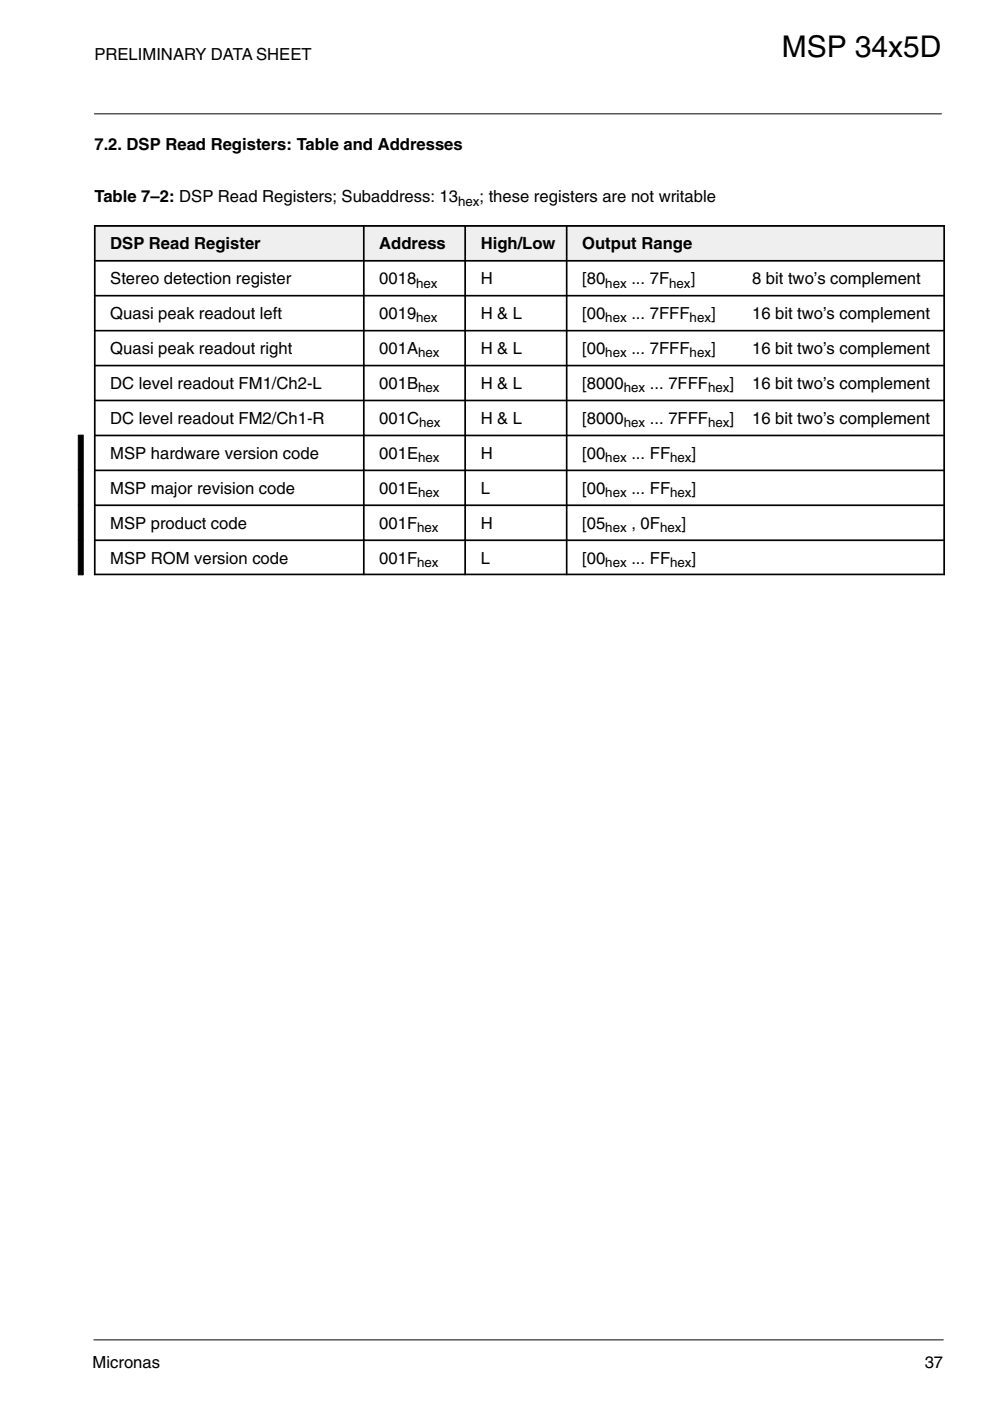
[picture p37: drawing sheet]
<svg xmlns="http://www.w3.org/2000/svg" width="210mm" height="297mm" viewBox="0 0 210 297" stroke-linecap="round" stroke-linejoin="round" font-family="sans-serif">
<defs><g id="words">
<text font-size="6.3" x="165.8" y="12.1">MSP 34x5D</text>
<g font-size="3.5">
<text x="20" y="12.8">PRELIMINARY DATA SHEET</text>
<text x="20" y="31.8">7.2. DSP Read Registers: Table and Addresses</text>
<text x="20" y="42.9">Table 7–2: DSP Read Registers; Subaddress: 13</text>
<text x="101.7" y="42.9">; these registers are not writable</text>
<text x="23.4" y="52.8">DSP Read Register</text>
<text x="80.4" y="52.8">Address</text>
<text x="101.9" y="52.8">High/Low</text>
<text x="123.4" y="52.8">Output Range</text>
<text x="23.4" y="60.2">Stereo detection register</text>
<text x="80.4" y="60.2">0018</text>
<text x="101.9" y="60.2">H</text>
<text x="123.4" y="60.2">[80</text>
<text x="133.9" y="60.2">... 7F</text>
<text x="146.4" y="60.2">]</text>
<text x="159.5" y="60.2">8 bit two’s complement</text>
<text x="23.4" y="67.6">Quasi peak readout left</text>
<text x="80.4" y="67.6">0019</text>
<text x="101.9" y="67.6">H &amp; L</text>
<text x="123.4" y="67.6">[00</text>
<text x="133.9" y="67.6">... 7FFF</text>
<text x="150.8" y="67.6">]</text>
<text x="159.5" y="67.6">16 bit two’s complement</text>
<text x="23.4" y="75">Quasi peak readout right</text>
<text x="80.4" y="75">001A</text>
<text x="101.9" y="75">H &amp; L</text>
<text x="123.4" y="75">[00</text>
<text x="133.9" y="75">... 7FFF</text>
<text x="150.8" y="75">]</text>
<text x="159.5" y="75">16 bit two’s complement</text>
<text x="23.4" y="82.4">DC level readout FM1/Ch2-L</text>
<text x="80.4" y="82.4">001B</text>
<text x="101.9" y="82.4">H &amp; L</text>
<text x="123.4" y="82.4">[8000</text>
<text x="137.8" y="82.4">... 7FFF</text>
<text x="154.7" y="82.4">]</text>
<text x="159.5" y="82.4">16 bit two’s complement</text>
<text x="23.4" y="89.8">DC level readout FM2/Ch1-R</text>
<text x="80.4" y="89.8">001C</text>
<text x="101.9" y="89.8">H &amp; L</text>
<text x="123.4" y="89.8">[8000</text>
<text x="137.8" y="89.8">... 7FFF</text>
<text x="154.7" y="89.8">]</text>
<text x="159.5" y="89.8">16 bit two’s complement</text>
<text x="23.4" y="97.3">MSP hardware version code</text>
<text x="80.4" y="97.3">001E</text>
<text x="101.9" y="97.3">H</text>
<text x="123.4" y="97.3">[00</text>
<text x="133.9" y="97.3">... FF</text>
<text x="146.6" y="97.3">]</text>
<text x="23.4" y="104.7">MSP major revision code</text>
<text x="80.4" y="104.7">001E</text>
<text x="101.9" y="104.7">L</text>
<text x="123.4" y="104.7">[00</text>
<text x="133.9" y="104.7">... FF</text>
<text x="146.6" y="104.7">]</text>
<text x="23.4" y="112.1">MSP product code</text>
<text x="80.4" y="112.1">001F</text>
<text x="101.9" y="112.1">H</text>
<text x="123.4" y="112.1">[05</text>
<text x="133.9" y="112.1">, 0F</text>
<text x="144.5" y="112.1">]</text>
<text x="23.4" y="119.5">MSP ROM version code</text>
<text x="80.4" y="119.5">001F</text>
<text x="101.9" y="119.5">L</text>
<text x="123.4" y="119.5">[00</text>
<text x="133.9" y="119.5">... FF</text>
<text x="146.6" y="119.5">]</text>
<text x="19.6" y="290.1">Micronas</text>
<text x="196.1" y="290.1">37</text>
</g>
<g font-size="2.8">
<text x="97.1" y="43.6">hex</text>
<text x="88.3" y="61">hex</text>
<text x="128.3" y="61">hex</text>
<text x="141.9" y="61">hex</text>
<text x="88.3" y="68.4">hex</text>
<text x="128.3" y="68.4">hex</text>
<text x="146.2" y="68.4">hex</text>
<text x="88.6" y="75.8">hex</text>
<text x="128.3" y="75.8">hex</text>
<text x="146.2" y="75.8">hex</text>
<text x="88.6" y="83.2">hex</text>
<text x="132.3" y="83.2">hex</text>
<text x="150.1" y="83.2">hex</text>
<text x="88.8" y="90.6">hex</text>
<text x="132.3" y="90.6">hex</text>
<text x="150.1" y="90.6">hex</text>
<text x="88.6" y="98">hex</text>
<text x="128.3" y="98">hex</text>
<text x="142.1" y="98">hex</text>
<text x="88.6" y="105.4">hex</text>
<text x="128.3" y="105.4">hex</text>
<text x="142.1" y="105.4">hex</text>
<text x="88.5" y="112.8">hex</text>
<text x="128.3" y="112.8">hex</text>
<text x="139.9" y="112.8">hex</text>
<text x="88.5" y="120.2">hex</text>
<text x="128.3" y="120.2">hex</text>
<text x="142.1" y="120.2">hex</text>
</g>
</g></defs>
<path d="M20 24.1h179.6M19.9 284.1h180.1" fill="none" stroke="#000" stroke-width=".21"/>
<path d="M20 47.8h57.1v7.4h-57.1z" fill-rule="evenodd" fill="#efefef"/>
<g fill="#000" stroke="#000" stroke-width=".21">
<path d="M20 47.8h.2v7.4h-.2z" fill-rule="evenodd"/>
<path d="M20 47.8h57v.2h-57z" fill-rule="evenodd"/>
</g>
<path d="M77.1 47.8h21.5v7.4h-21.5z" fill-rule="evenodd" fill="#efefef"/>
<g fill="#000" stroke="#000" stroke-width=".21">
<path d="M77.1 47.8h.1v7.4h-.1z" fill-rule="evenodd"/>
<path d="M77.1 47.8h21.4v.2h-21.4z" fill-rule="evenodd"/>
</g>
<path d="M98.6 47.8h21.5v7.4h-21.5z" fill-rule="evenodd" fill="#efefef"/>
<g fill="#000" stroke="#000" stroke-width=".21">
<path d="M98.6 47.8h.1v7.4h-.1z" fill-rule="evenodd"/>
<path d="M98.6 47.8h21.5v.2h-21.5z" fill-rule="evenodd"/>
</g>
<path d="M120.1 47.8h80v7.4h-80z" fill-rule="evenodd" fill="#efefef"/>
<g fill="#000" stroke="#000" stroke-width=".21">
<path d="M20 55.2h.2v7.4h-.2z" fill-rule="evenodd"/>
<path d="M20 55.2h57v.2h-57z" fill-rule="evenodd"/>
<path d="M77.1 55.2h.1v7.4h-.1z" fill-rule="evenodd"/>
<path d="M77.1 55.2h21.4v.2h-21.4z" fill-rule="evenodd"/>
<path d="M98.6 55.2h.1v7.4h-.1z" fill-rule="evenodd"/>
<path d="M98.6 55.2h21.5v.2h-21.5z" fill-rule="evenodd"/>
<path d="M120.1 47.8h.1v7.4h-.1z" fill-rule="evenodd"/>
<path d="M120.1 47.8h80.2v.2h-80.2z" fill-rule="evenodd"/>
<path d="M120.1 55.2h.1v7.4h-.1z" fill-rule="evenodd"/>
<path d="M120.1 55.2h80.2v.2h-80.2z" fill-rule="evenodd"/>
<path d="M200.1 47.8h.2v7.4h-.2z" fill-rule="evenodd"/>
<path d="M200.1 55.2h.2v7.4h-.2z" fill-rule="evenodd"/>
<path d="M20 62.6h.2v7.4h-.2z" fill-rule="evenodd"/>
<path d="M20 62.6h57v.2h-57z" fill-rule="evenodd"/>
<path d="M20 70h.2v7.4h-.2z" fill-rule="evenodd"/>
<path d="M20 70h57v.2h-57z" fill-rule="evenodd"/>
<path d="M20 77.4h.2v7.4h-.2z" fill-rule="evenodd"/>
<path d="M20 77.4h57v.2h-57z" fill-rule="evenodd"/>
<path d="M77.1 62.6h.1v7.4h-.1z" fill-rule="evenodd"/>
<path d="M77.1 62.6h21.4v.2h-21.4z" fill-rule="evenodd"/>
<path d="M77.1 70h.1v7.4h-.1z" fill-rule="evenodd"/>
<path d="M77.1 70h21.4v.2h-21.4z" fill-rule="evenodd"/>
<path d="M77.1 77.4h.1v7.4h-.1z" fill-rule="evenodd"/>
<path d="M77.1 77.4h21.4v.2h-21.4z" fill-rule="evenodd"/>
<path d="M98.6 62.6h.1v7.4h-.1z" fill-rule="evenodd"/>
<path d="M98.6 62.6h21.5v.2h-21.5z" fill-rule="evenodd"/>
<path d="M98.6 70h.1v7.4h-.1z" fill-rule="evenodd"/>
<path d="M98.6 70h21.5v.2h-21.5z" fill-rule="evenodd"/>
<path d="M98.6 77.4h.1v7.4h-.1z" fill-rule="evenodd"/>
<path d="M98.6 77.4h21.5v.2h-21.5z" fill-rule="evenodd"/>
<path d="M120.1 62.6h.1v7.4h-.1z" fill-rule="evenodd"/>
<path d="M120.1 62.6h80.2v.2h-80.2z" fill-rule="evenodd"/>
<path d="M120.1 70h.1v7.4h-.1z" fill-rule="evenodd"/>
<path d="M120.1 70h80.2v.2h-80.2z" fill-rule="evenodd"/>
<path d="M120.1 77.4h.1v7.4h-.1z" fill-rule="evenodd"/>
<path d="M120.1 77.4h80.2v.2h-80.2z" fill-rule="evenodd"/>
<path d="M200.1 62.6h.2v7.4h-.2z" fill-rule="evenodd"/>
<path d="M200.1 70h.2v7.4h-.2z" fill-rule="evenodd"/>
<path d="M200.1 77.4h.2v7.4h-.2z" fill-rule="evenodd"/>
<path d="M16.6 92.3h1v7.4h-1z" fill-rule="evenodd"/>
<path d="M16.6 99.7h1v7.4h-1z" fill-rule="evenodd"/>
<path d="M20 84.8h.2v7.4h-.2z" fill-rule="evenodd"/>
<path d="M20 84.8h57v.2h-57z" fill-rule="evenodd"/>
<path d="M20 92.3h.2v7.3h-.2z" fill-rule="evenodd"/>
<path d="M20 92.3h57v.1h-57z" fill-rule="evenodd"/>
<path d="M20 99.7h.2v7.3h-.2z" fill-rule="evenodd"/>
<path d="M20 99.7h57v.1h-57z" fill-rule="evenodd"/>
<path d="M77.1 84.8h.1v7.4h-.1z" fill-rule="evenodd"/>
<path d="M77.1 84.8h21.4v.2h-21.4z" fill-rule="evenodd"/>
<path d="M77.1 92.3h.1v7.3h-.1z" fill-rule="evenodd"/>
<path d="M77.1 92.3h21.4v.1h-21.4z" fill-rule="evenodd"/>
<path d="M77.1 99.7h.1v7.3h-.1z" fill-rule="evenodd"/>
<path d="M77.1 99.7h21.4v.1h-21.4z" fill-rule="evenodd"/>
<path d="M98.6 84.8h.1v7.4h-.1z" fill-rule="evenodd"/>
<path d="M98.6 84.8h21.5v.2h-21.5z" fill-rule="evenodd"/>
<path d="M98.6 92.3h.1v7.3h-.1z" fill-rule="evenodd"/>
<path d="M98.6 92.3h21.5v.1h-21.5z" fill-rule="evenodd"/>
<path d="M98.6 99.7h.1v7.3h-.1z" fill-rule="evenodd"/>
<path d="M98.6 99.7h21.5v.1h-21.5z" fill-rule="evenodd"/>
<path d="M120.1 84.8h.1v7.4h-.1z" fill-rule="evenodd"/>
<path d="M120.1 84.8h80.2v.2h-80.2z" fill-rule="evenodd"/>
<path d="M120.1 92.3h.1v7.3h-.1z" fill-rule="evenodd"/>
<path d="M120.1 92.3h80.2v.1h-80.2z" fill-rule="evenodd"/>
<path d="M120.1 99.7h.1v7.3h-.1z" fill-rule="evenodd"/>
<path d="M120.1 99.7h80.2v.1h-80.2z" fill-rule="evenodd"/>
<path d="M200.1 84.8h.2v7.4h-.2z" fill-rule="evenodd"/>
<path d="M200.1 92.3h.2v7.3h-.2z" fill-rule="evenodd"/>
<path d="M200.1 99.7h.2v7.3h-.2z" fill-rule="evenodd"/>
<path d="M16.6 107.1h1v7.4h-1z" fill-rule="evenodd"/>
<path d="M16.6 114.5h1v7.4h-1z" fill-rule="evenodd"/>
<path d="M20 107.1h.2v7.4h-.2z" fill-rule="evenodd"/>
<path d="M20 107.1h57v.1h-57z" fill-rule="evenodd"/>
<path d="M20 114.5h.2v7.4h-.2z" fill-rule="evenodd"/>
<path d="M20 114.5h57v.1h-57z" fill-rule="evenodd"/>
<path d="M77.1 107.1h.1v7.4h-.1z" fill-rule="evenodd"/>
<path d="M77.1 107.1h21.4v.1h-21.4z" fill-rule="evenodd"/>
<path d="M77.1 114.5h.1v7.4h-.1z" fill-rule="evenodd"/>
<path d="M77.1 114.5h21.4v.1h-21.4z" fill-rule="evenodd"/>
<path d="M98.6 107.1h.1v7.4h-.1z" fill-rule="evenodd"/>
<path d="M98.6 107.1h21.5v.1h-21.5z" fill-rule="evenodd"/>
<path d="M98.6 114.5h.1v7.4h-.1z" fill-rule="evenodd"/>
<path d="M98.6 114.5h21.5v.1h-21.5z" fill-rule="evenodd"/>
<path d="M120.1 107.1h.1v7.4h-.1z" fill-rule="evenodd"/>
<path d="M120.1 107.1h80.2v.1h-80.2z" fill-rule="evenodd"/>
<path d="M120.1 114.5h.1v7.4h-.1z" fill-rule="evenodd"/>
<path d="M120.1 114.5h80.2v.1h-80.2z" fill-rule="evenodd"/>
<path d="M200.1 107.1h.2v7.4h-.2z" fill-rule="evenodd"/>
<path d="M200.1 114.5h.2v7.4h-.2z" fill-rule="evenodd"/>
<path d="M20 121.7h57v.2h-57z" fill-rule="evenodd"/>
<path d="M77.1 121.7h21.4v.2h-21.4z" fill-rule="evenodd"/>
<path d="M98.6 121.7h21.5v.2h-21.5z" fill-rule="evenodd"/>
<path d="M120.1 121.7h80.2v.2h-80.2z" fill-rule="evenodd"/>
</g>
<use href="#words"/>
</svg>
